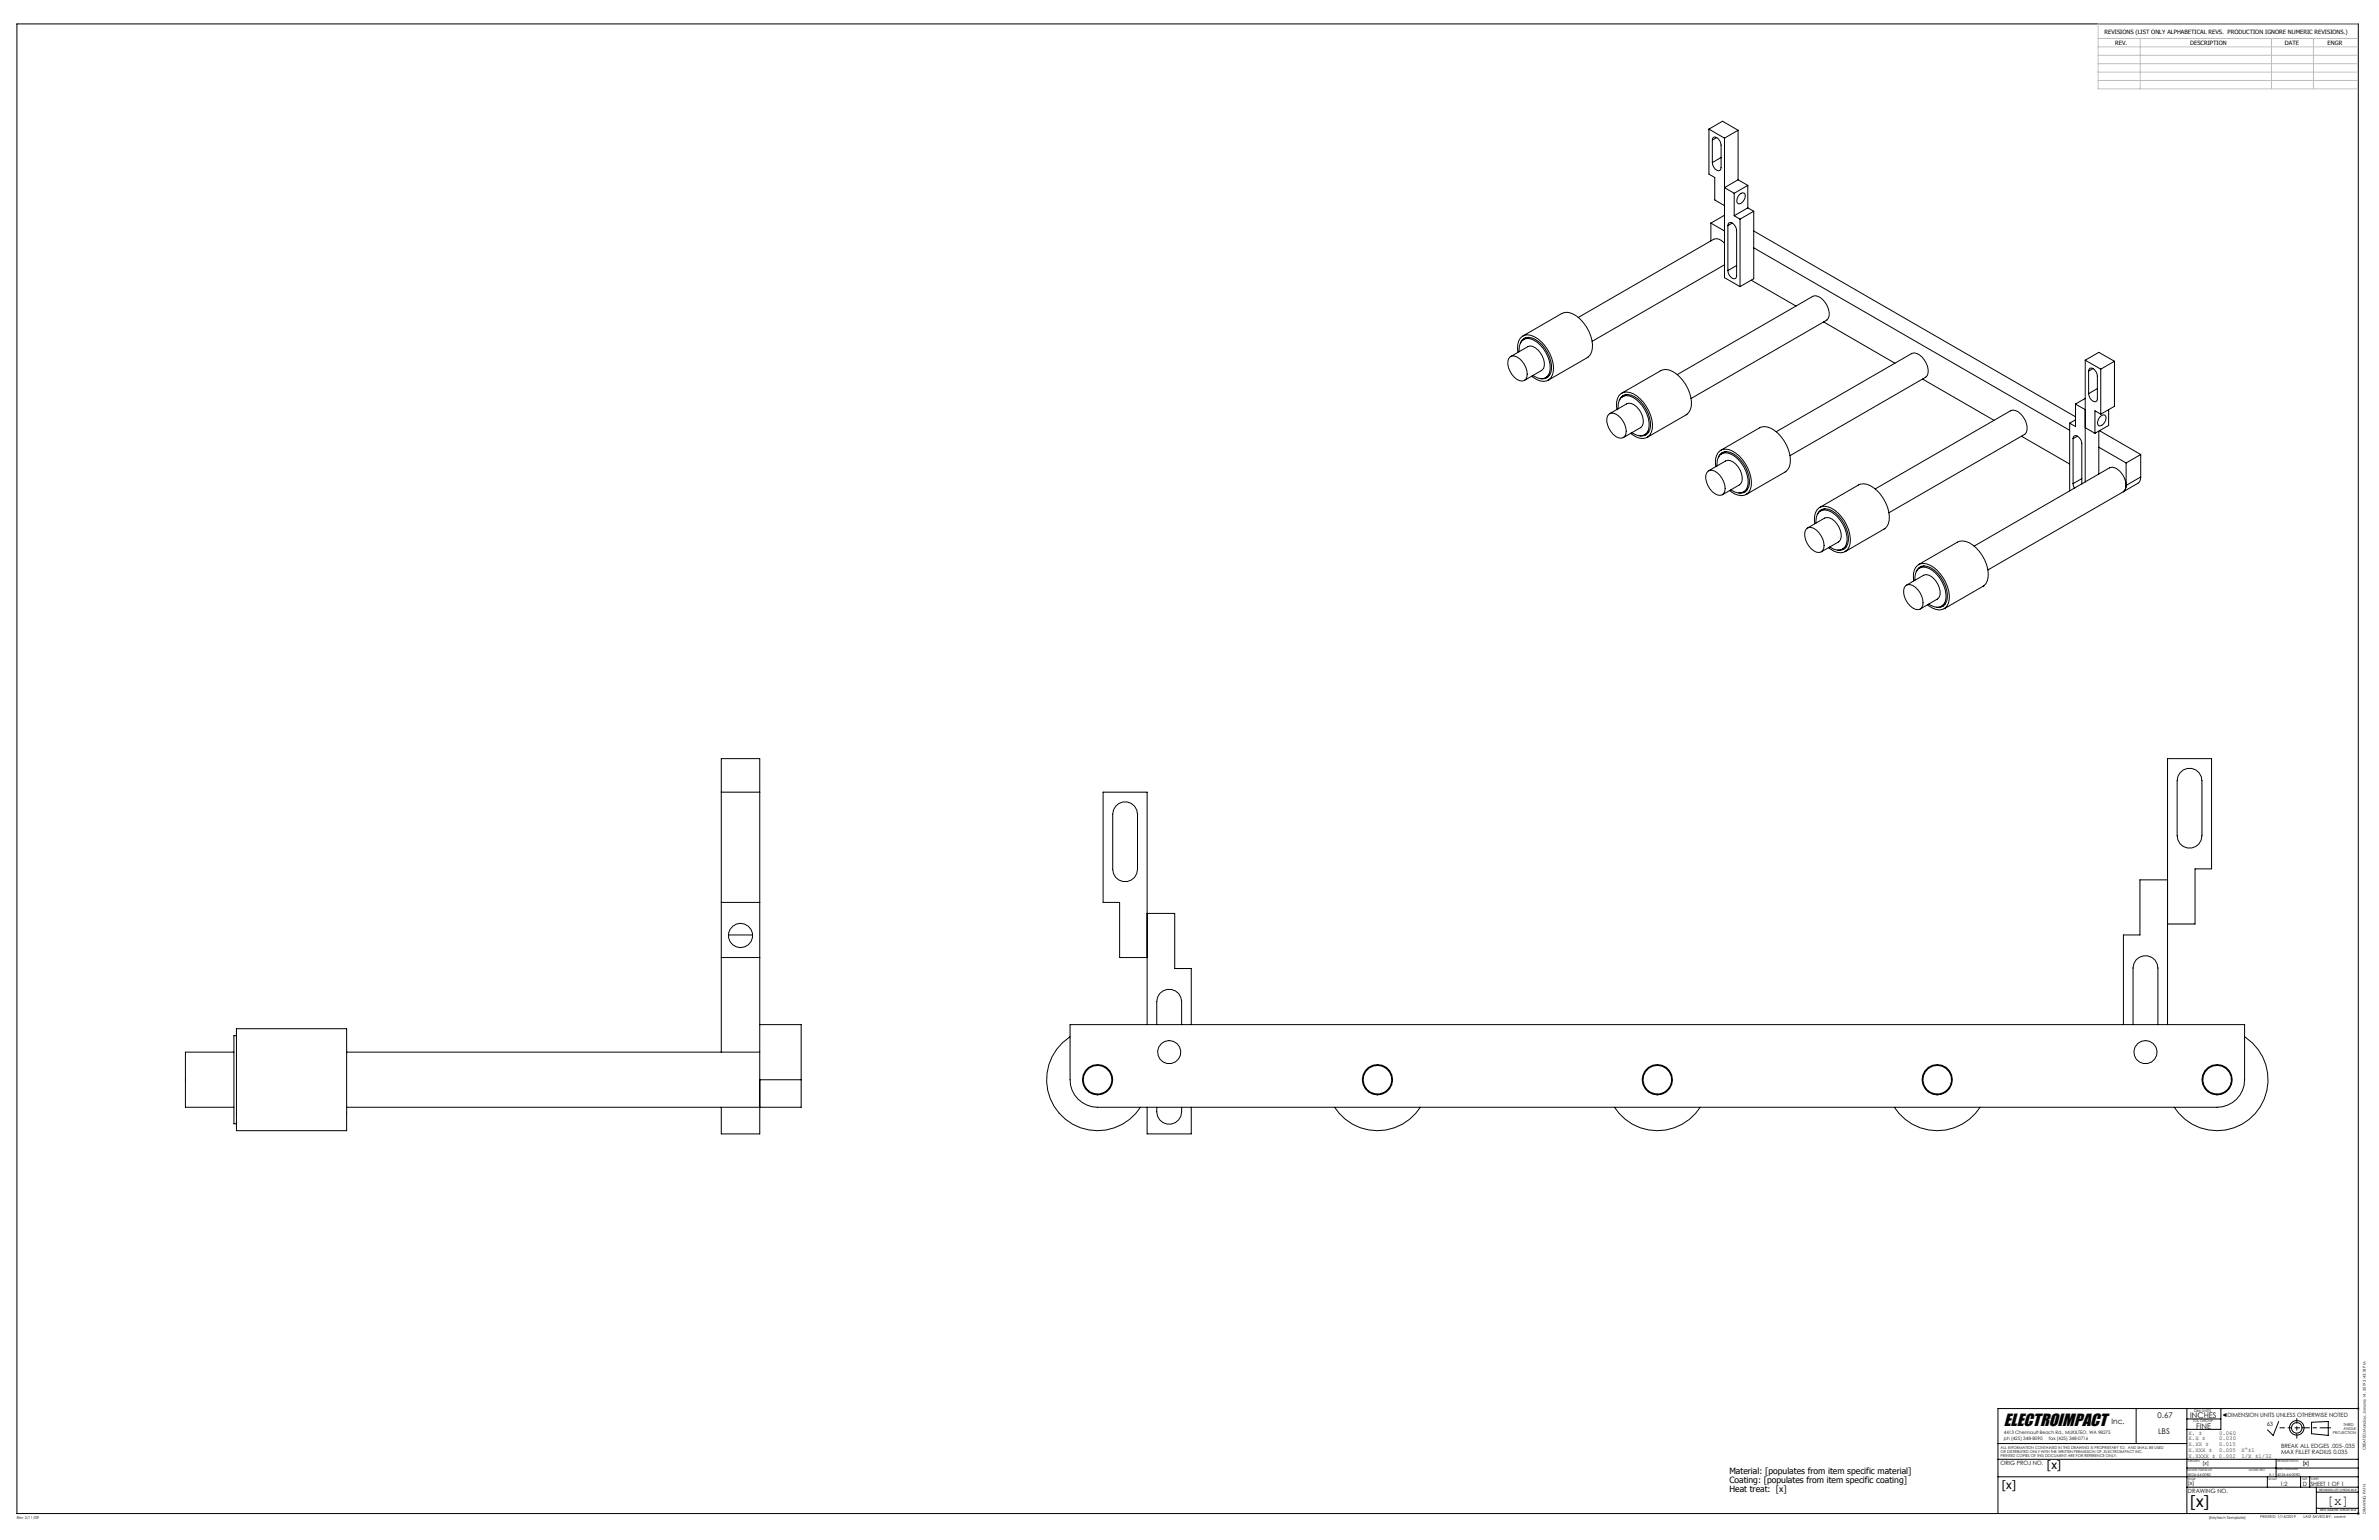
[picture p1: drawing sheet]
<svg xmlns="http://www.w3.org/2000/svg" width="864mm" height="559mm" viewBox="0 0 864 559" stroke-linecap="round" stroke-linejoin="round" font-family="sans-serif">
<defs><g id="words">
<text font-size="5.8" x="727.4" y="517.3">ELECTROIMPACT</text>
<text font-size="5.6" x="795.1" y="546.8">[x]</text>
<text font-size="4.9" x="844.5" y="546.1">[x]</text>
<g font-size="4.2">
<text x="743.1" y="533.1">[x]</text>
<text x="726.7" y="540.1">[x]</text>
</g>
<g font-size="3.1">
<text x="627.8" y="534.7">Material: [populates from item specific material]</text>
<text x="627.8" y="538.1">Coating: [populates from item specific coating]</text>
<text x="627.8" y="541.4">Heat treat: [x]</text>
</g>
<g font-size="2.8">
<text x="783.2" y="514.6">0.67</text>
<text x="795.1" y="514.5">INCHES</text>
<text x="766.5" y="516.8">Inc.</text>
<text x="783.4" y="520.4">LBS</text>
<text x="797.3" y="518.4">FINE</text>
</g>
<g font-size="2.1">
<text x="763.9" y="12.3">REVISIONS (LIST ONLY ALPHABETICAL REVS. PRODUCTION IGNORE NUMERIC REVISIONS.)</text>
<text x="767.9" y="16.3">REV.</text>
<text x="795.1" y="16.3">DESCRIPTION</text>
<text x="829.4" y="16.2">DATE</text>
<text x="845" y="16.2">ENGR</text>
<text x="806.5" y="514.2">◄DIMENSION UNITS UNLESS OTHERWISE NOTED</text>
<text x="794.5" y="520.6">X. ±</text>
<text x="805.6" y="520.6">0.060</text>
<text x="822.9" y="517.6">63</text>
<text x="794.5" y="522.7">X.X ±</text>
<text x="794.5" y="524.8">X.XX ±</text>
<text x="794.5" y="526.9">X.XXX ±</text>
<text x="805.5" y="526.9">0.005</text>
<text x="805.5" y="524.8">0.015</text>
<text x="805.6" y="522.7">0.030</text>
<text x="813.7" y="526.9">X°±1</text>
<text x="828.1" y="525.5">BREAK ALL EDGES .005-.035</text>
<text x="828.1" y="527.6">MAX FILLET RADIUS 0.035</text>
<text x="726.2" y="531.6">ORIG PROJ NO.</text>
<text x="794.5" y="529">X.XXXX ± 0.002</text>
<text x="813.7" y="529">1/X ±1/32</text>
<text x="836" y="531.6">[x]</text>
<text x="794.3" y="538.9">[x]</text>
<text x="827.7" y="539.3">1:2</text>
<text x="836" y="539.2">D</text>
<text x="838.7" y="539.2">SHEET 1 OF 1</text>
<text x="794.3" y="541.7">DRAWING NO.</text>
</g>
<text font-size="2" x="799.6" y="531.6">[x]</text>
<g font-size="1.7">
<text x="727.4" y="520.3">4413 Chennault Beach Rd., MUKILTEO, WA 98275</text>
<text x="727.4" y="522.5">ph (425) 348-8090</text>
<text x="743.8" y="522.5">fax (425) 348-0716</text>
</g>
<g font-size="1.4">
<text x="796.5" y="512.3">DIM UNITS</text>
<text x="796" y="516.1">TOL GROUP</text>
<text x="846.9" y="520.2">PROJECTION</text>
<text x="850.7" y="517.4">THIRD</text>
<text x="850.7" y="518.8">ANGLE</text>
<text x="726.2" y="526">ALL INFORMATION CONTAINED IN THIS DRAWING IS PROPRIETARY TO, AND SHALL BE USED</text>
<text x="726.2" y="527.4">OR DISTRIBUTED ONLY WITH THE WRITTEN PERMISSION OF, ELECTROIMPACT INC.</text>
<text x="858.8" y="526.2" transform="rotate(-90 858.8 526.2)">CREATED:Monday, January 14, 2019 3:43:18 PM</text>
<text x="726.2" y="528.8">PRINTED COPIES OF THIS DOCUMENT ARE FOR REFERENCE ONLY.</text>
<text x="794.2" y="535.4">4026-44-0082</text>
<text x="823.6" y="535.5">A.1</text>
<text x="826.7" y="535.5">4026-44-0082</text>
<text x="6.1" y="551.3">Rev 2/11/09</text>
<text x="801.8" y="551.2">(Keytech Template)</text>
<text x="820.5" y="551">PRINTED: 1/14/2019</text>
<text x="836.1" y="551">LAST SAVED BY: owenl</text>
<text x="858.8" y="549.4" transform="rotate(-90 858.8 549.4)">DRAWING PATH:</text>
</g>
<g font-size="1.1">
<text x="794.2" y="533.7">MODEL FILENAME</text>
<text x="816.4" y="533.8">MODEL REV</text>
<text x="826.7" y="533.6">DRW FILENAME</text>
<text x="794.2" y="536.9">ENGR</text>
<text x="823.4" y="536.9">SCALE</text>
<text x="835.8" y="536.9">SIZE</text>
<text x="839" y="536.9">SHEET</text>
<text x="841.8" y="540.9">REVISION LET.CHECK-IN #</text>
<text x="842.2" y="548.3">MFG IGNORE CHECK IN #</text>
</g>
<g font-size="1">
<text x="794.1" y="530.6">CREATED</text>
<text x="826.8" y="530.6">RELEASE STATUS</text>
</g>
</g></defs>
<g fill="none" stroke="#000" stroke-width=".36">
<path d="M6.1 8.7h850v540.5h-850zM620.4 46.8l5.6 3.3M620.4 46.8v16.4l2.1 1.2v8.2l3.5 2M620.4 46.8l4.9-2.8 5.6 3.3M621.6 50.8l.5-1a2.69 2.69 0 0 1 2.7 2.9v8.2l-.5 1a2.64 2.64 0 0 1-2.7-2.9M621.6 50.8v8.2M623.2 49.9l-1.6 .9M624.8 57.2l-3.2 1.8M626 50.1v50.7l5.6 3.2M630.9 47.3l-4.9 2.8M630.9 47.3v17.9M626 78.1l-4.9 2.9"/>
<path d="M629.5 70.1v8.2M629.5 78.3l2.1 1.2M630.9 65.2l-4.9 2.9 3.5 2M630.9 65.2l3.6 2.1M631.4 70.7l.6-.5 1.1-.1a2.54 2.54 0 0 1-2.2 3.8 2.2 2.2 0 0 1 .5-3.2zM631.6 79.5v24.5M634.5 67.3l-5 2.8M634.5 67.3v8.1M634.5 75.4l-5 2.9M634.5 75.4l2.1 1.3M636.6 76.7l-5 2.8M636.6 76.7v24.4l-5 2.9"/>
<path d="M621.1 81v6.4M621.1 81l4.9 2.8M626 88.2a3.5 3.5 0 0 0-3.9-1.4l-49.2 28.4M626 96.1l-48 27.8M627.2 81.9l.5-1.1a2.69 2.69 0 0 1 2.7 2.9v16.3l-.4 1.1a2.69 2.69 0 0 1-2.8-2.9M627.2 81.9v16.3M628.8 80.9l-1.6 1M630.4 96.3l-3.2 1.9M636.6 89.9l114.7 66.2M636.6 83.8l116.8 67.4M635.7 101.7l16.3 9.4M662 116.8l25.9 15"/>
<path d="M548.1 129.5a2.77 2.77 0 0 1 3.5 .6 6.7 6.7 0 0 1 2.3 7.5 2.31 2.31 0 0 1-3.3 .1 7.4 7.4 0 0 1-3-7.5zM548.4 129.4l6.2-3.6a2.85 2.85 0 0 1 3.7 1.2 6.7 6.7 0 0 1 2.1 6.6l-.8 .8-6.2 3.6M551 127.8a5.1 5.1 0 0 1 2.4-6.2 7.8 7.8 0 0 1 7.3 3.7 12.6 12.6 0 0 1 2.9 10.6 3.7 3.7 0 0 1-5.8 1.8l-1.8-1.2M551.5 127.6a3.6 3.6 0 0 1 4.1-4.7 11.4 11.4 0 0 1 6.9 12.4 3.1 3.1 0 0 1-4.5 1.8l-1.5-.9M551.9 124.5a3.4 3.4 0 0 1 5.4-1.3 12.2 12.2 0 0 1 5.7 11.9 3 3 0 0 1-3.6 2.3M552.8 121.9l14.1-8.1a5.8 5.8 0 0 1 6.8 2 13 13 0 0 1 4 12l-.5 1-1 1-14.2 8.1M553.5 122.7l-.6 .6M554.7 122.4l-1.6 .8M561.8 136.9l-.9 .3M562.6 136.1l-1.5 1M608.9 135.9l49.1-28.3a2.96 2.96 0 0 1 3.8 1.3 6.5 6.5 0 0 1 1.9 6.6l-.7 .7-49.1 28.4M697.9 137.5l25.9 15"/>
<path d="M757 130.7v44.2M757 130.7l5.6 3.2M757 130.7l4.9-2.9 5.7 3.3M758.2 134.7l.4-1.1a2.69 2.69 0 0 1 2.8 2.9v8.2l-.5 1a2.69 2.69 0 0 1-2.7-2.9M758.2 134.7v8.1M759.8 133.7l-1.6 1M762.6 133.9v16.4M767.6 131.1l-5 2.8M767.6 131.1v16.3l-5 2.9M584.1 150.3a2.77 2.77 0 0 1 3.4 .6 7.3 7.3 0 0 1 2.7 6.6 2.12 2.12 0 0 1-3.6 .9 7.2 7.2 0 0 1-3-7.4zM584.3 150.1l6.2-3.6a2.85 2.85 0 0 1 3.7 1.2 6.6 6.6 0 0 1 2.1 6.6l-.8 .9-6.2 3.6M587 148.6a5 5 0 0 1 2.4-6.2 7.6 7.6 0 0 1 7.2 3.6 12.7 12.7 0 0 1 2.9 10.7 3.7 3.7 0 0 1-5.7 1.8l-1.9-1.3"/>
<path d="M587.4 148.3a3.6 3.6 0 0 1 4.1-4.6 11.4 11.4 0 0 1 6.9 12.3 3.4 3.4 0 0 1-5.7 1.2l-.3-.2M587.8 145.2a3.4 3.4 0 0 1 5.5-1.3 12.2 12.2 0 0 1 5.6 12 3 3 0 0 1-3.6 2.3M588.7 142.7l14.2-8.2a5.8 5.8 0 0 1 6.7 2.1 13 13 0 0 1 4.1 11.9l-.6 1-1 1-14.1 8.2M589.5 143.4l-.6 .6M590.6 143.2l-1.6 .7M597.7 157.7l-.9 .2M598.5 156.8l-1.5 1M644.8 156.7l49.1-28.4a3.9 3.9 0 0 1 4.7 2.3 5 5 0 0 1 .5 6.2l-49.3 28.5M733.8 158.3l17.5 10.1M751.3 153.6v24.4M752.5 159.2l.5-1a2.69 2.69 0 0 1 2.7 2.8v14.6M752.5 159.2v16.3"/>
<path d="M753.4 146.6v8.2l-2.1-1.2M753.4 146.6l3.6 2.1M753.4 152.3l-2.1 1.3M754.1 158.3l-1.6 .9M757 144.6l-3.6 2M757 155.2l3.5 2M761.4 141l-3.2 1.8M761.9 156.4v15.6M762.1 156.3l15 8.6M762.4 151.2l1.2-.7 .5 .1a2.54 2.54 0 0 1-2.2 3.8 2.21 2.21 0 0 1 .5-3.2zM762.6 150.3l-2.1-1.3v8.2M765.5 148.7v5.7l-5 2.8"/>
<path d="M620 171a2.69 2.69 0 0 1 3.4 .6 7.4 7.4 0 0 1 2.7 6.7 2.1 2.1 0 0 1-3.6 .8 7.1 7.1 0 0 1-3-7.4zM620.2 170.9l6.2-3.6a3.8 3.8 0 0 1 4.6 2.1 5.3 5.3 0 0 1 .7 6.4l-6.5 3.7M622.9 169.3a5.1 5.1 0 0 1 2.4-6.2 7.6 7.6 0 0 1 7.2 3.7 12.9 12.9 0 0 1 3 10.6 3.8 3.8 0 0 1-5.8 1.8l-1.8-1.2M623.3 169.1a3.6 3.6 0 0 1 4.1-4.7 11.3 11.3 0 0 1 6.9 12.4 3.4 3.4 0 0 1-5.7 1.1l-.3-.2M623.8 165.9a3.4 3.4 0 0 1 5.4-1.3 12 12 0 0 1 5.6 12 3 3 0 0 1-3.6 2.3M624.6 163.4l14.2-8.2a6 6 0 0 1 6.7 2.1 13.2 13.2 0 0 1 4.1 12l-.5 1-1.1 1-14.1 8.1M625.4 164.1l-.6 .7M626.5 163.9l-1.6 .8M633.6 178.4l-.9 .2M634.4 177.5l-1.5 1M680.7 177.4l49.2-28.4a3.9 3.9 0 0 1 4.6 2.3 5 5 0 0 1 .5 6.3l-49.3 28.5M751.3 178l.1 .1"/>
<path d="M752.5 175.5l.5 1.6M755.7 173.7l-3.2 1.8M761.9 162.3l9.9 5.7M770.8 178.4a4 4 0 0 0 .3-5.1 5 5 0 0 0-5.1-3.6l-49.4 28.5M770.8 178.4l-49.2 28.4M771.8 176.1a2.61 2.61 0 0 1-1 2.3M771.8 168v8.1M777.1 173.1a2.41 2.41 0 0 1-1 2.3l-5.3 3M777.1 164.9l-5.3 3.1M777.1 173.1l-5.3 3M777.1 164.9v8.2M655.9 191.8a2.69 2.69 0 0 1 3.4 .5 6.6 6.6 0 0 1 2.4 7.5 2.31 2.31 0 0 1-3.3 0 7.1 7.1 0 0 1-3-7.4z"/>
<path d="M656.1 191.6l6.2-3.6a3.8 3.8 0 0 1 4.6 2.2 5.1 5.1 0 0 1 .7 6.3l-6.5 3.7M658.8 190.1a5.1 5.1 0 0 1 2.4-6.2 7.6 7.6 0 0 1 7.2 3.6 12.6 12.6 0 0 1 3 10.7 3.7 3.7 0 0 1-5.8 1.7l-1.8-1.2M659.2 189.8a3.6 3.6 0 0 1 4.1-4.6 11.3 11.3 0 0 1 6.9 12.3 3.4 3.4 0 0 1-5.6 1.2l-.4-.2M659.7 186.7a3.4 3.4 0 0 1 5.4-1.4 12.1 12.1 0 0 1 5.6 12 3.1 3.1 0 0 1-3.6 2.3M660.5 184.2l14.2-8.2a6 6 0 0 1 6.7 2 13 13 0 0 1 4.1 12l-1.3 1.8-14.4 8.4M661.3 184.9l-.6 .6M662.4 184.6l-1.5 .8M669.6 199.1l-.9 .3M670.3 198.3l-1.4 .9M691.8 212.5a2.73 2.73 0 0 1 3.5 .6 6.7 6.7 0 0 1 2.3 7.4 2.31 2.31 0 0 1-3.3 .1 7.1 7.1 0 0 1-3-7.5zM692 212.3l6.3-3.6a3.8 3.8 0 0 1 4.5 2.2 5.1 5.1 0 0 1 .7 6.3l-6.4 3.8M694.7 210.8a5.1 5.1 0 0 1 2.4-6.2 7.7 7.7 0 0 1 7.3 3.6 12.6 12.6 0 0 1 2.9 10.7 3.7 3.7 0 0 1-5.8 1.8l-1.8-1.2"/>
<path d="M695.1 210.5a3.6 3.6 0 0 1 4.2-4.6 11.4 11.4 0 0 1 6.9 12.4 3.1 3.1 0 0 1-4.5 1.7l-1.5-.8M695.6 207.4a3.4 3.4 0 0 1 5.4-1.3 12.2 12.2 0 0 1 5.7 12 3 3 0 0 1-3.6 2.2M696.5 204.9l14.1-8.2a6 6 0 0 1 6.7 2.1 12.9 12.9 0 0 1 4.1 11.9l-1.2 1.8-14.5 8.4M697.2 205.6l-.6 .6M698.4 205.4l-1.6 .7M705.5 219.9l-.9 .2M706.3 219l-1.5 1M261.8 287.4h14M405 292.6a4.5 4.5 0 0 1 5-1.4 4.5 4.5 0 0 1 2.9 4.3v20a4.5 4.5 0 0 1-4.5 4.4 4.5 4.5 0 0 1-4.5-4.4v-20l.3-1.6zM791.4 280.4a4.5 4.5 0 0 1 5-1.4 4.5 4.5 0 0 1 2.9 4.3v20a4.5 4.5 0 0 1-4.5 4.5 4.5 4.5 0 0 1-4.5-4.5v-20l.3-1.6zM786.8 319.3h-10v20h-6v32.5M261.8 327.4h14"/>
<path d="M264.4 339.3h8.8M416.4 331.4h10v20h6v20.4M786.8 335.3h10v-20h6v-40h-16v96.5M261.8 347.5h14M416.4 347.5h-10v-20.1h-6v-40h16v84.4M85.8 373.3h40v37h-40zM85.8 375.8h-.9v32h.9M275.8 371.8h15v20M388.4 371.8h426.4v20a10 10 0 0 1-10 10h-406.4a10 10 0 0 1-10-10zM388.4 376.2a18.5 18.5 0 0 0-3.1 28.6 18.5 18.5 0 0 0 28.7-3M419.9 371.8v-8.4a4.5 4.5 0 0 1 4.5-4.4 4.5 4.5 0 0 1 4.5 4.4v8.4M774.3 371.8v-20.5a4.5 4.5 0 0 1 4.5-4.5 4.5 4.5 0 0 1 4.5 4.5v20.5"/>
<path d="M814.8 376.2a18.5 18.5 0 0 1 3.1 28.7 18.5 18.5 0 0 1-28.6-3.1M84.9 381.8h-17.6v20h17.6M125.8 381.8h150M261.8 381.8v-106.5h14v116.5M275.8 391.8v10M275.8 391.8h15M290.8 391.8v10h-165M261.8 401.8v9.6h14v-9.6M416.4 401.8v9.6h16v-9.6M419.9 401.8a4.8 4.8 0 0 0 1.6 5 4.8 4.8 0 0 0 5.2 .6 5.3 5.3 0 0 0 2.2-5.6M484.5 401.8a18.5 18.5 0 0 0 31.1 0M586.1 401.8a18.5 18.5 0 0 0 31.1 0"/>
<path d="M687.7 401.8a18.5 18.5 0 0 0 31.1 0M775.4 511.1v12.7M793.9 511.1v38M793.9 514.9h12.3M806.2 511.1v7.6h-12.3M827.2 515.8l-2 5.1-2.1-2.1M839.1 516.1l6.1-.3v5l-6.1-.6zM856.1 511.1h-130.8v38.1M725.3 535.9h130.8M725.3 529.5h130.8M725.3 523.8h68.6M793.9 539.6h62.2"/>
<path d="M793.9 532.7h62.2M823.1 535.9v3.7M826.2 529.5v6.4M835.1 535.9v3.7M838.4 535.9v3.7M840.8 539.6v9.6M840.8 541.4h15.3M840.8 547.3h15.3"/>
<circle cx="268.8" cy="339.5" r="4.4"/>
<circle cx="398.4" cy="391.8" r="5.5"/>
<circle cx="398.4" cy="391.8" r="5.2"/>
<circle cx="424.4" cy="381.8" r="4.2"/>
<circle cx="500" cy="391.8" r="5.5"/>
<circle cx="500" cy="391.8" r="5.2"/>
<circle cx="601.6" cy="391.8" r="5.5"/>
<circle cx="601.6" cy="391.8" r="5.2"/>
<circle cx="703.2" cy="391.8" r="5.5"/>
<circle cx="703.2" cy="391.8" r="5.2"/>
<circle cx="778.8" cy="381.8" r="4.2"/>
<circle cx="804.8" cy="391.8" r="5.5"/>
<circle cx="804.8" cy="391.8" r="5.2"/>
<circle cx="833.7" cy="518.1" r="2.63"/>
<circle cx="833.8" cy="518.1" r="1.91"/>
</g>
<path d="M855.6 549.2h1M855.7 548.9l.7 .7M856.1 548.7v1M856.4 548.9l-.7 .7" fill="none" stroke="#808080" stroke-width=".36"/>
<g fill="none" stroke="#c0c0c0" stroke-width=".36">
<path d="M761.6 14h94.3M761.6 17h94.3M776.9 14v18.2M824.6 14v18.2M839.8 14v18.2M856.1 8.7h-94.5v23.5h94.3M761.6 20.1h94.3M761.6 23.1h94.3M761.6 26.2h94.3M761.6 29.2h94.3M855.6 511.1h1M855.7 510.8l.7 .7"/>
<path d="M856.1 510.6v1M856.4 510.8l-.7 .7"/>
</g>
<path d="M835.5 518.1h9.6" fill="none" stroke="#000" stroke-width=".36" stroke-dasharray="15.2 1.3 1.3 1.3" stroke-dashoffset="12.4"/>
<path d="M827.6 518.1h7.2M833.8 514.8v7.1" fill="none" stroke="#000" stroke-width=".36" stroke-dasharray="15.2 1.3 1.3 1.3" stroke-dashoffset="13.6"/>
<path d="M845.1 518.1h.9" fill="none" stroke="#000" stroke-width=".36" stroke-dasharray="15.2 1.3 1.3 1.3"/>
<use href="#words"/>
</svg>
